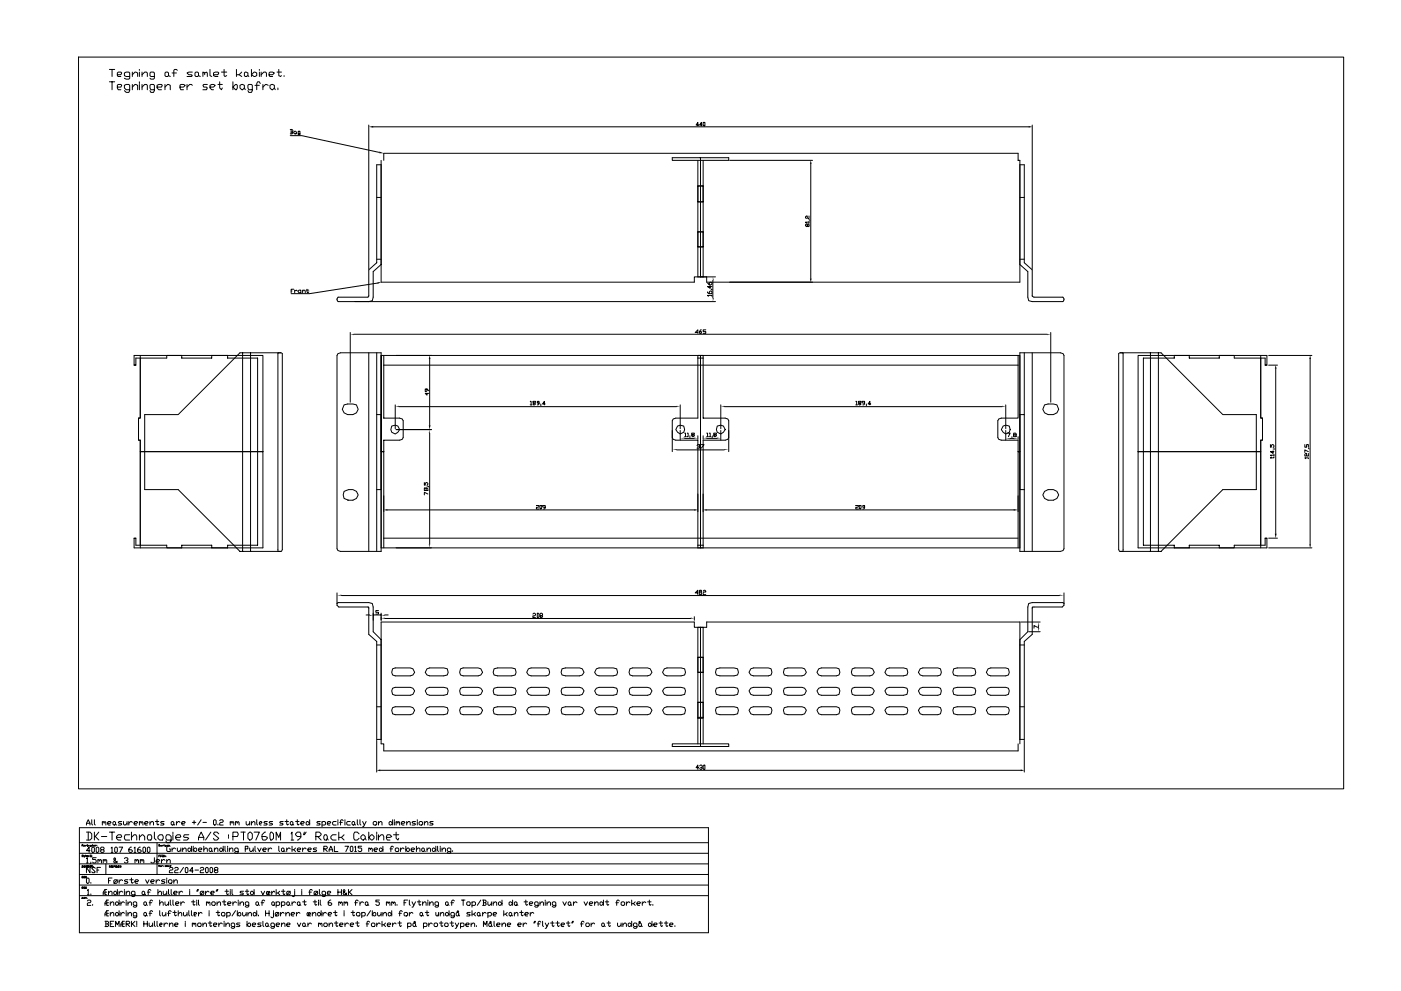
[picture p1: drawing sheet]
<svg xmlns="http://www.w3.org/2000/svg" width="420mm" height="297mm" viewBox="0 0 420 297" stroke-linecap="round" stroke-linejoin="round" font-family="sans-serif">
<g fill="none" stroke="#000" stroke-width=".3">
<path d="M23.5 17.1h379.5v219.3h-379.5zM32.8 20.8h1.6M32.8 24.5h1.6M33.6 20.8v2.1M33.6 24.5v2.4M35.2 22.4h1l.3-.5-.3-.3h-.7l-.3 .3v.8l.3 .2h.7M35.2 26.1h1l.3-.5-.3-.3h-.7l-.3 .3v.8l.3 .5h.7M38.9 22.9h-1.1l-.5-.2v-.8l.5-.3h.8l.3 .3v1.6l-.3 .2h-.8l-.5-.2M38.9 26.9h-1.1l-.5-.5v-.8l.5-.3h.8l.3 .3v1.6l-.3 .5h-.8l-.5-.5M39.7 22.4l.8-.8h.2l.6 .3v1M39.7 26.1l.8-.8h.2l.6 .3v1.3M39.7 21.6v1.3"/>
<path d="M39.7 25.3v1.6M41.8 20.8v.3M41.8 21.6v1.3M41.8 24.5v.5M41.8 25.3v1.6M42.6 22.4l.8-.8h.5l.3 .3v1M42.6 26.1l.8-.8h.5l.3 .3v1.3M42.6 21.6v1.3M42.6 25.3v1.6M46.3 22.9h-1.1l-.2-.2v-.8l.2-.3h.8l.3 .3v1.6l-.3 .2h-.8l-.2-.2M46.3 26.9h-1.1l-.2-.5v-.8l.2-.3h.8l.3 .3v1.6l-.3 .5h-.8l-.2-.5M47.1 26.1h1.3l.3-.5-.3-.3h-.8l-.5 .3v.8l.5 .5h.8"/>
<path d="M49.5 26.1l.8-.8h.2l.6 .3v1.3M49.5 25.3v1.6M49.7 21.6h.6l.2 .3v.8l-.2 .2h-.6l-.2-.2v-.8zM50.5 22.7l.6 .2M51.6 21.9h1.3M53.2 21.1l-.3-.3h-.5l-.3 .3v1.8M54 26.1h1l.6-.5-.6-.3h-.8l-.2 .3v.8l.2 .5h.8M56.1 25.3v1.6M57.7 21.6h-1.1l-.5 .3 .5 .5h.8l.3 .3-.3 .2h-1.3M57.7 25.6l-.3-.3h-.5l-.8 .8M58.7 21.6h.6l.2 .3v.8l-.2 .2h-.6l-.2-.2v-.8zM59.5 22.7l.6 .2"/>
<path d="M60.9 21.9l.2-.3 .3 .3v.5M60.9 21.6v1.3M61.4 21.9l.5-.3 .3 .3v1M62.2 25.3h-1.1l-.2 .3 .2 .5h.8l.3 .3-.3 .5h-1M63 20.8v1.9l.5 .2M63 26.1h1l.6-.5-.6-.3-1 .3v.8l.5 .5h.5M64 22.4h1.4l.2-.5-.2-.3h-.8l-.6 .3v.8l.6 .2h.8M65.4 25.3h1.3M65.9 24.5v1.9l.5 .5 .3-.5M66.4 21.6h1.6M67.2 20.8v1.9l.3 .2 .5-.2M69.8 24.5v2.4"/>
<path d="M70.6 25.3l.6 .3v.8l-.3 .5h-.3l-.8-.8zM70.9 20.8v2.1M71.7 22.4l.8 .5M72 25.6l.5-.3 .8 .3v.8l-.5 .5-.8-.5zM72.5 21.6l-.8 .8h-.8M73.3 26.4l.3 .5M73.6 21.6l.7 .3v.8l-.5 .2-.5-.2v-.8zM74.3 22.7l.3 .2M75.4 22.4l.8-.8 .8 .3v.8l-.5 .2zM75.4 20.8v2.1M75.7 26.9h-1.1l-.3-.5v-.8l.3-.3h.8l.3 .3v1.6l-.3 .5h-.8l-.3-.5M76.5 25.6h1.3"/>
<path d="M77.8 20.8v.3M77.8 21.6v1.3M78.1 25l-.3-.5h-.5l-.3 .5v1.9M78.3 22.4l.8-.8h.5l.3 .3v1M78.3 21.6v1.3M78.8 25.3v1.6M80.4 25.6l-.8-.3-.8 .8M80.7 22.4h1.1l.5-.5-.5-.3h-.8l-.3 .3v.8l.3 .2h.8M81 25.6l.5-.3 .8 .3v.8l-.5 .5-.8-.5zM82.3 26.4l.2 .5M83.1 21.6h1.3M83.3 26.4v.5"/>
<path d="M83.6 20.8v1.9l.5 .2 .3-.2M85.2 22.7v.2M87 38.8h.6l.2 .3-.2 .5M87.3 39.6h.5v.3l-.2 .2h-.6M87.3 38.8v1.3M88.4 39.3l.5 .3-.3 .5-.5-.2zM88.9 39.9v.2M110.6 37.5v43.1M111.9 38h196.6M209.5 37.5h-.7l.5-.8v1M210.6 37.5h-.8l.5-.8v1M210.9 36.7h.5v1l-.5-.2z"/>
<path d="M309.6 37.5v43.1M87 40.7h3.5l23.3 5M89.4 40.1v.3h.6v-1.1h-.6v.8h.6M113 59.2h1.3M114.3 49.4h-1.3v29.4l-2.4 2.1v7.9l-.3 .3h-9l-.2 .5 .2 .8h113.3M114.3 48.1v36.5h93.9v-1.6h3.7v1.6h94v-36.5h-.6v-2.2h-190.2v2.2M201.6 47.3h16.9v.8h-16.9zM209.3 55.7h1.6zM209.3 48.1v34.9h5.3M210.1 47.3v.8v-.8M210.1 48.1v34.9M210.9 48.1v34.9"/>
<path d="M218.8 48.1h24.9M243.2 49.1v34.4M305.9 49.4h1.3v29.4l2.4 2.1v7.9l.5 .3h8.7l.3 .5-.3 .8h-9.2l-1.1-.3-.3-1v-7.7l-2.3-2.1M305.9 59.2h1.3M113 77.7h1.3M114.3 79.3l-2.4 2.1v7.7l-.2 1-1.1 .3M209.3 74h1.6zM209.3 69.5h1.6zM209.3 60.5h1.6zM242.1 67.4l.5-.3v.8l-.5-.3v-.5l-.5 .3 .2 .5h.3v-.3M242.6 66.6h-1l.2 .3M242.6 64.7v.8l-.5-.2v-.6l-.5 .3 .2 .5"/>
<path d="M242.6 66.3v.6M242.6 65.8l.3 .3M305.9 77.7h1.3M87.3 87.2h.3M88.1 86.7h-.8v1.1M88.4 87.2l.5-.2 .3 .2M88.4 87v.8M89.7 87h.5v.8h-.5l-.3-.3zM90.8 87.2l.5-.2 .2 .2v.6M90.8 87v.8M91.8 87h.8M92.1 86.7v.8l.2 .3 .3-.3"/>
<path d="M105 99.7v20.9M113.2 84.8l-20.3 3.2h-5.6M209.3 99.7h-.8l.8-.8v1M210.3 98.9h-.2l-.3 .5v.5h.5v-.5h-.5M211.7 98.9h-.8v.5h.8v.5h-.8M212.2 87.5v.3l.5 .2h.8v-.5l-.5-.3-.3 .3v.5M212.2 84.8l.5 .6h.6l.2-.6-.5-.2-.3 .2v.6M212.5 88.8l-.3-.3h1.3v.3M213 85.6v.8l-.8-.5h1.3M213.3 86.7h.2v.3M213.8 84v5.3M315.1 99.7v20.9"/>
<path d="M42.1 106.5v18.8h-.6v6.6h.6v32.3M42.1 107.3v18h-.6v6.6h.6v31.5M72.8 105.7v59.6M75.1 105.7v59.6M83.6 105.7h-.3v59.6h.3M101.3 106l.8-.3h12.2v59.6h-12.2l-.8-.3-.2-.5v-58zM106.1 100.2h208M110.6 105.7v59.6M113 105.7v59.6M114.3 106.5h191.6v28.9h-.6M115.1 106.5v18.8h4.8l.7 .3 .3 .5v5l-.3 .6-.7 .2h-4.8v32.3M115.1 109.4h190.2"/>
<path d="M118.8 106.5h10.6M128.1 117.9v.5l-.6-.5h1.1M128.1 116.6v.5l-.6 .3v-.8h.6l.5 .5M128.9 107.6v19.8M209.3 107.3h1.6M209.3 107.3v18h-6.6l-.8 .3-.3 .5v9.3M209.3 107.3v-.8h1.6v18.8h6.6l.8 .3 .2 .5v9.3M210.1 106.5v57.7v-56.9M305.3 109.4v15.9h-5l-.8 .3-.3 .5v5l.3 .6 .8 .2h5v32.3M305.3 106.5v2.9M305.9 105.7h12.1l.8 .3 .3 .5v58l-.3 .5-.8 .3h-12.1zM307.2 105.7v18.6"/>
<path d="M309.6 105.7v59.6M335.5 106l.3-.3h12.4l18.5 18.6h10.1v22.5h-10.1l-18.5 18.5h-12.4l-.3-.6zM336.5 105.7h.3v59.6h-.3M345 105.7v59.6M347.4 105.7v59.6M378.1 106.5v18.8h.5v6.6h-.5v32.3M378.1 107.3v18h.5v6.6h-.5v31.5M380.5 109.4h2.6M380.5 106.5h12.9M382.6 110.5v49.5M392.9 107.6v55.6M42.1 135.4h36.7"/>
<path d="M43.4 124.3h10l18.6-18.6h12.4l.3 .3v58.7l-.3 .6h-12.4l-18.6-18.5h-10zM78.8 135.4v-28.9h-38.6v2.9h.5v-2.1h9.3v-.8h4.5v.8h9v-.8h4.8v.8h9v56.1h-9v.8M78.8 135.4v28.8h-38.6v-2.9h.5v2.1h9.3v.8h4.5v-.8h9v.8M103.2 121.4l1-.3h1.6l1.1 .3 .5 1.3-.5 1-1.1 .6h-1.6l-1-.6-.5-1zM113 124.3h1.3v22.5h-1.3M114.3 135.4h.8M117.5 127.7l1-.3 .8 .3 .6 1.1-.6 .8-.8 .5-1-.5-.3-.8zM118.5 121.4v7.1M118.8 128.8h10.6M119.6 121.9h83.3M128.9 129.8v33.4M159 120.3h.3v1.1"/>
<path d="M159 121.4h.5M160.1 120.8l-.3-.5h.8l-.3 .5-.5 .3 .3 .3 .5-.3-.3-.3M161.7 120.8h-.6v-.5h.6v.8l-.6 .3M162.2 121.1v.5M163.5 121.1h-.8l.5-.8v1.1M201.6 131.1l.3 .6 .8 .2h6.6v32.3h1.6v-32.3h6.6l.8-.2 .2-.6M202.9 134.8h14.3M203.2 127.7l.8-.3 1.1 .3 .2 1.1-.2 .8-1.1 .5-.8-.5-.5-.8zM204 121.4v7.1M204 129v2.9M205.3 129.8h.3v1.1M205.3 131.4h2.9"/>
<path d="M205.3 130.9h.5M206.1 129.8h.3v1.1h-.3M206.9 130.6v.5M207.7 130.4l-.3-.6h.8l-.2 .6h-.6l.3 .5 .5-.3v-.2h-.2M209 133.5l.3-.2h.5v.5h-.3M209.3 130.6v1.1M209.8 133.8v.5h-.8M210.3 133.3h.8l-.8 1M210.9 130.6v1.1M211.9 129.8h.3v1.1M211.9 131.4h3.2M211.9 130.9h.6"/>
<path d="M212.7 129.8h.3v1.1M212.7 130.9h.6M213.8 130.6l-.3 .5M214.3 130.4l-.3-.6h.8l-.2 .6h-.6l.3 .5 .5-.3v-.2h-.2M215.1 127.7l1.1-.3 .8 .3 .5 1.1-.5 .8-.8 .5-1.1-.5-.3-.8zM216.2 121.4v7.1M216.2 129v2.9M217.2 121.9h83.4M256.6 120.3h.3v1.1M256.6 121.4h.6M257.7 120.8l-.3-.5h.8l-.2 .5-.6 .3 .3 .3 .5-.3-.2-.3M259.3 120.8h-.5l-.3-.5h.8v.8l-.5 .3"/>
<path d="M259.8 121.1v.5M261.1 121.1h-.8l.6-.8v1.1M300.8 127.7l.8-.3 1.1 .3 .2 1.1-.2 .8-1.1 .5-.8-.5-.5-.8zM301.6 121.4v7.1M301.6 129v2.9M302.2 129.8h.7l-.5 1.1M302.9 131.4h1.1M303.5 130.9v.2M304 130.4v-.6h.5l.3 .6h-.8v.5h.8l-.3-.5M305.3 130.9v.8M305.9 124.3h1.3v22.5h-1.3zM313.3 121.4l1-.3h1.6l1.1 .3 .5 1.3-.5 1-1.1 .6h-1.6l-1-.6-.6-1z"/>
<path d="M341.3 135.4v-28.9h38.6v2.9h-.5v-2.1h-9.2v-.8h-4.5v.8h-9v-.8h-4.5v.8h-9.3v56.1h9.3v.8M341.3 135.4v28.8h38.6v-2.9h-.5v2.1h-9.2v.8h-4.5v-.8h-9v.8M341.3 135.4h36.8M381 133.3v.8h.3v-.6l.2-.2 .6 .2v.6h-.3M381.8 135.1v.8l-.8-.5h1.1M381.8 134.6h.5M382.1 137v.2h-1.1h.3M382.1 136.4h-1.1l.3 .3M382.1 136.2v.5M391.3 133.3v.8h.5v-.8h.6v.8M391.6 137.5l-.3-.3h1.1v.3M392.4 135.9v.8h-.6v-.8l-.5 .3v.5h.3"/>
<path d="M392.4 135.4l-1.1-.6v.8M392.4 134.3l.2 .3M104.2 149.9h1.6l1.1-.5 .5-1.1a2.62 2.62 0 0 0-4.2-1l-.3 1 .3 1.1 1.3 .5M116.2 152.8h92M127.3 144.6v.8h.2v-.5l.3-.3 .5 .3-.2 .5M127.8 146.5v-.3l.5 .3v.5h-.5v-.5l-.5-.3v.8h.5M128.1 145.7l.5 .3M128.3 148.1l-1-.6v.8M161.1 151.5h-.2h.8v.3l-.3 .2h-.5v.6h.8M161.9 151.5h.6v.8l-.3 .3-.3-.3zM163.5 152h-.5l-.3-.5h.8v.8l-.5 .3M211.9 152.8h92.1"/>
<path d="M256.9 151.5h-.3h.8v.3l-.2 .2h-.6v.6h.8M257.7 151.5h.5v.8l-.2 .3-.3-.3zM259.3 152h-.5v-.5h.5v.8l-.5 .3M307.2 146.8v18.5M313.3 147.3l1-.5h1.6l1.1 .5 .5 1-.5 1.1-1.1 .5h-1.6l-1-.5-.6-1.1zM101.1 177.7v3.7l.5 .5h9v8.2l2.4 2.2v29.3h1.3M102.4 178.5h215.4M114.3 164.2h191.6M115.1 161.3h190.2M209.3 163.4h1.6M209.3 177.7h-.8l.8-.8v1.3M209.8 177.4v-.5h.5v.5h-.5v.8h.5v-.8"/>
<path d="M210.9 177.2l.2-.3 .6 .3v.2h-.6l-.2 .3v.5h.8M319.1 177.7v3.7l-.5 .5h-9v8.2l-2.4 2.2v29.3h-1.3M380.5 164.2h12.9M380.5 161.3h2.6M101.1 180.9l.2-.3h9.3l1.1 .3 .2 1v7.5l2.4 2.3M109.8 184.3h1.1M111.9 184.3h2.4M113 193.3h1.3M113.5 183h-.8v.5h.8v.6h-.8M114.3 183.8v2.1M115.4 184.3h1M115.4 185.4h91.8"/>
<path d="M159.8 184.1l.3-.3 .5 .3-.3 .5h-.5v.5h.8M161.1 183.8l.6 .3v.8l-.3 .2h-.3zM162.2 184.6l-.3-.3 .3-.5h.3l.2 .5-.2 .3h-.6v.3l.6 .2 .2-.2v-.3h-.2M208.2 184.9v1M209.3 197h1.6zM209.3 197v4.5h1.6h-1.6M210.1 188v35.7h-8.5v-.7h8.5M305.9 193.3h1.3M306.1 186.4h5.8M308.5 189.4h3.4M311.1 188l-1-.5v.8M311.4 187.5v.8"/>
<path d="M319.1 180.9l-.3-.3h-9.2l-1.1 .3-.3 1v7.5l-2.3 2.3M113 211.8h1.3M117.7 212.1l.8-.3h4.5l.8 .3 .6 .8-.6 1.1-.8 .2h-4.5l-.8-.2-.2-1.1zM117.7 206.3l.8-.3h4.5l.8 .3 .6 .8-.6 1-.8 .3h-4.5l-.8-.3-.2-1zM117.7 200.5l.8-.3h4.5l.8 .3 .6 1-.6 .8-.8 .3h-4.5l-.8-.3-.2-.8zM128.1 212.1l.8-.3h4.2l1 .3 .3 .8-.3 1.1-1 .2h-4.2l-.8-.2-.6-1.1zM128.1 206.3l.8-.3h4.2l1 .3 .3 .8-.3 1-1 .3h-4.2l-.8-.3-.6-1zM128.1 200.5l.8-.3h4.2l1 .3 .3 1-.3 .8-1 .3h-4.2l-.8-.3-.6-.8zM138.1 212.1l.8-.3h4.5l.8 .3 .5 .8-.5 1.1-.8 .2h-4.5l-.8-.2-.3-1.1zM138.1 206.3l.8-.3h4.5l.8 .3 .5 .8-.5 1-.8 .3h-4.5l-.8-.3-.3-1zM138.1 200.5l.8-.3h4.5l.8 .3 .5 1-.5 .8-.8 .3h-4.5l-.8-.3-.3-.8zM148.2 212.1l1-.3h4.3l1 .3 .3 .8-.3 1.1-1 .2h-4.3l-1-.2-.3-1.1z"/>
<path d="M148.2 206.3l1-.3h4.3l1 .3 .3 .8-.3 1-1 .3h-4.3l-1-.3-.3-1zM148.2 200.5l1-.3h4.3l1 .3 .3 1-.3 .8-1 .3h-4.3l-1-.3-.3-.8zM158.5 212.1l.8-.3h4.5l.8 .3 .2 .8-.2 1.1-.8 .2h-4.5l-.8-.2-.5-1.1zM158.5 206.3l.8-.3h4.5l.8 .3 .2 .8-.2 1-.8 .3h-4.5l-.8-.3-.5-1zM158.5 200.5l.8-.3h4.5l.8 .3 .2 1-.2 .8-.8 .3h-4.5l-.8-.3-.5-.8zM168.5 212.1l1.1-.3h4.2l.8 .3 .6 .8-.6 1.1-.8 .2h-4.2l-1.1-.2-.2-1.1zM168.5 206.3l1.1-.3h4.2l.8 .3 .6 .8-.6 1-.8 .3h-4.2l-1.1-.3-.2-1zM168.5 200.5l1.1-.3h4.2l.8 .3 .6 1-.6 .8-.8 .3h-4.2l-1.1-.3-.2-.8zM178.9 212.1l.8-.3h4.2l1 .3 .3 .8-.3 1.1-1 .2h-4.2l-.8-.2-.6-1.1zM178.9 206.3l.8-.3h4.2l1 .3 .3 .8-.3 1-1 .3h-4.2l-.8-.3-.6-1zM178.9 200.5l.8-.3h4.2l1 .3 .3 1-.3 .8-1 .3h-4.2l-.8-.3-.6-.8zM188.9 212.1l.8-.3h4.5l.8 .3 .5 .8-.5 1.1-.8 .2h-4.5l-.8-.2-.3-1.1z"/>
<path d="M188.9 206.3l.8-.3h4.5l.8 .3 .5 .8-.5 1-.8 .3h-4.5l-.8-.3-.3-1zM188.9 200.5l.8-.3h4.5l.8 .3 .5 1-.5 .8-.8 .3h-4.5l-.8-.3-.3-.8zM199.2 212.1l.8-.3h4.3l1 .3 .3 .8-.3 1.1-1 .2h-4.3l-.8-.2-.5-1.1zM199.2 206.3l.8-.3h4.3l1 .3 .3 .8-.3 1-1 .3h-4.3l-.8-.3-.5-1zM199.2 200.5l.8-.3h4.3l1 .3 .3 1-.3 .8-1 .3h-4.3l-.8-.3-.5-.8zM209.3 210.5h1.6zM209.3 215h1.6M210.9 210.5v4.8h-1.6M214.8 212.1l1.1-.3h4.2l1.1 .3 .3 .8-.3 1.1-1.1 .2h-4.2l-1.1-.2-.2-1.1zM214.8 206.3l1.1-.3h4.2l1.1 .3 .3 .8-.3 1-1.1 .3h-4.2l-1.1-.3-.2-1zM214.8 200.5l1.1-.3h4.2l1.1 .3 .3 1-.3 .8-1.1 .3h-4.2l-1.1-.3-.2-.8zM225.2 212.1l.8-.3h4.5l.7 .3 .3 .8-.3 1.1-.7 .2h-4.5l-.8-.2-.6-1.1z"/>
<path d="M225.2 206.3l.8-.3h4.5l.7 .3 .3 .8-.3 1-.7 .3h-4.5l-.8-.3-.6-1zM225.2 200.5l.8-.3h4.5l.7 .3 .3 1-.3 .8-.7 .3h-4.5l-.8-.3-.6-.8zM235.2 212.1l1.1-.3h4.2l.8 .3 .5 .8-.5 1.1-.8 .2h-4.2l-1.1-.2-.3-1.1zM235.2 206.3l1.1-.3h4.2l.8 .3 .5 .8-.5 1-.8 .3h-4.2l-1.1-.3-.3-1zM235.2 200.5l1.1-.3h4.2l.8 .3 .5 1-.5 .8-.8 .3h-4.2l-1.1-.3-.3-.8zM245.5 212.1l.8-.3h4.5l.8 .3 .3 .8-.3 1.1-.8 .2h-4.5l-.8-.2-.5-1.1zM245.5 206.3l.8-.3h4.5l.8 .3 .3 .8-.3 1-.8 .3h-4.5l-.8-.3-.5-1zM245.5 200.5l.8-.3h4.5l.8 .3 .3 1-.3 .8-.8 .3h-4.5l-.8-.3-.5-.8zM255.6 212.1l.8-.3h4.5l.8 .3 .5 .8-.5 1.1-.8 .2h-4.5l-.8-.2-.3-1.1zM255.6 206.3l.8-.3h4.5l.8 .3 .5 .8-.5 1-.8 .3h-4.5l-.8-.3-.3-1zM255.6 200.5l.8-.3h4.5l.8 .3 .5 1-.5 .8-.8 .3h-4.5l-.8-.3-.3-.8zM265.9 212.1l.8-.3h4.2l1.1 .3 .3 .8-.3 1.1-1.1 .2h-4.2l-.8-.2-.5-1.1z"/>
<path d="M265.9 206.3l.8-.3h4.2l1.1 .3 .3 .8-.3 1-1.1 .3h-4.2l-.8-.3-.5-1zM265.9 200.5l.8-.3h4.2l1.1 .3 .3 1-.3 .8-1.1 .3h-4.2l-.8-.3-.5-.8zM276 212.1l.8-.3h4.5l.7 .3 .3 .8-.3 1.1-.7 .2h-4.5l-.8-.2-.6-1.1zM276 206.3l.8-.3h4.5l.7 .3 .3 .8-.3 1-.7 .3h-4.5l-.8-.3-.6-1zM276 200.5l.8-.3h4.5l.7 .3 .3 1-.3 .8-.7 .3h-4.5l-.8-.3-.6-.8zM286 212.1l1.1-.3h4.2l1.1 .3 .2 .8-.2 1.1-1.1 .2h-4.2l-1.1-.2-.2-1.1zM286 206.3l1.1-.3h4.2l1.1 .3 .2 .8-.2 1-1.1 .3h-4.2l-1.1-.3-.2-1zM286 200.5l1.1-.3h4.2l1.1 .3 .2 1-.2 .8-1.1 .3h-4.2l-1.1-.3-.2-.8zM296.3 212.1l.8-.3h4.5l.8 .3 .3 .8-.3 1.1-.8 .2h-4.5l-.8-.2-.5-1.1zM296.3 206.3l.8-.3h4.5l.8 .3 .3 .8-.3 1-.8 .3h-4.5l-.8-.3-.5-1zM296.3 200.5l.8-.3h4.5l.8 .3 .3 1-.3 .8-.8 .3h-4.5l-.8-.3-.5-.8zM305.9 211.8h1.3"/>
<path d="M113 221.9v9.5M114 230.9h192.1M209.3 223v-35h1.6v35M209.5 230.1h-.7l.5-.8v1.3M209.8 229.6l.3-.3 .5 .3v.2l-.5 .3M210.1 223h8.4v.7h-8.4zM210.3 230.1h.3l-.3 .5-.5-.2M210.9 229.6l.5-.3v1.3l-.5-.2zM305.3 223v2.1h-190.2v-2.1h-.8v-36.6h93.9v1.6h3.7v-1.6h94v36.6M307.2 221.9v9.5M23.8 248.1h188.7v31.5h-188.7zM23.8 255.8h188.7"/>
<path d="M23.8 252.6h188.7M23.8 258.9h188.7M24.6 259.5h.3v.5h-.3zM24.6 253.4h.3v-.3h-.3v.5M24.6 256.8v-.5l.3 .3v-.3v.5M25.1 259.7h.3v-.2h-.3v.5h.3M25.1 253.4h.3l-.3 .2zM25.4 256.6v.2v-.2h-.3v.2h.3M25.4 253.4v.2M25.7 260l.2-.3h-.2v-.2h.2v.5M25.7 256.3v.3h.2M25.7 256.6l.2 .2v-.2h.6h-.6l.3 .2"/>
<path d="M25.9 247.3v-.5l.6-1.1 .5 1.1v.5M25.9 249.4h1.1l.5 .5v1.4l-.5 .5h-1.1M25.9 257.4l.3-.3v1.6M25.9 246.8h1.1M25.9 258.7h.6M25.9 259.5h.3M26.2 253.1v.3h-.5v.2M26.2 253.4v.2v-.2M26.5 259.7l.2-.2 .3 .2v1.9l-1.1-1.6v1.6M26.5 259.5v.5h-.3v-.5h.3v.5h-.3M26.5 253.6v-.2h.2v.2M26.5 249.4v2.4"/>
<path d="M26.7 256.6h-.2v.2M27 255h-1.1l.8-1.1v1.6M27 259.7h.3v-.2h-.3v.5h.3M27 253.4v.2l.3-.2v.2v-.2h.2v.2M27 256.6h.3v.2zM27 256.6v.2M27 256.3h.3M27.3 258.4l-.3 .5M27.5 245.7v1.3l.3 .3M27.5 254.2l.3-.3 .5 .3v1l-.3 .3-.5-.3zM27.5 259.7v-.2v.5M27.5 259.5h.3v.2"/>
<path d="M27.5 256.3v.5l-.2-.2M27.8 253.4h.2v.2zM27.8 253.1v.5M28 259.7v.3M28.3 245.7v1.3l.3 .3M28.3 253.4h.3h-.3v.2h.3v-.2h.5M28.3 249.4v2.4M28.6 250.7l1 1.1M28.8 254.2l.3-.3 .5 .3v1l-.2 .3-.6-.3zM28.8 257.1h-1v.5h.8l.2 .3v.5l-.2 .3h-.6l-.2-.3M29.4 257.9l.2-.3 .3 .5M29.4 257.6v1.1"/>
<path d="M29.6 249.4l-1 1.3h-.3M29.9 257.9l.3-.3 .2 .3v.8M30.2 260h-1.1v1.6M30.4 254.7l-.2-.3 .2-.5h.6l.2 .3-.2 .5h-.6l-.2 .3 .2 .5h.6l.2-.3-.2-.5M30.4 250.7h1.6M30.7 246.5l.3-.3 .2 .6M30.7 246.2v1.1M31 257.9l.2-.3 .3 .5M31 257.6v1.1M31.2 246.5l.3-.3 .2 .3v.8M31.5 257.9l.2-.3 .3 .3v.8M31.7 258.9v3.2"/>
<path d="M32.3 246.8h.8l.2-.3-.2-.3h-.6l-.2 .3v.5l.2 .3h.6M32.8 260v-.5l.3 .5M32.8 249.4h1.6M32.8 259.7h.3M33.3 254.2l.3-.3v1.6M33.3 259.5l.3 .2-.3 .3v-.5v.2M33.3 255.5h.6M33.6 259.5v.5h.3v-.5l-.3 .2M33.6 249.4v2.4M33.9 246.5l.5-.3 .3 .3v.5l-.6 .3-.2-.3zM34.1 259.7l.3-.2v.2M34.1 259.5v.5"/>
<path d="M34.4 254.2l.3-.3 .5 .3v1l-.3 .3-.5-.3zM34.7 259.5h.2v.5h-.2zM34.7 247l.2 .3M34.9 251h1.3l.3-.3-.3-.5h-.7l-.6 .5v.6l.6 .5h.7M34.9 259.5l.3 .5 .3-.5M35.2 258.1l-.5 .6-.6-.3 .6-.8-.3-.5-.3 .5 1.1 1.1M35.5 259.7h.2v-.2h-.2v.5h.2M35.7 253.9h1.1l-.8 1.6M36 259.5l.2 .2-.2 .3zM36.2 259.5v.5M36.5 246.2h-.8l-.2 .3 1 .5-.3 .3h-.7M37 246.2v.8l.3 .3 .8-.5"/>
<path d="M37.3 257.4l.3-.3h.5l.3 .5-.6 .3M38.1 257.9l.3 .2-.3 .6h-.5l-.3-.3M38.1 246.2v1.1M38.6 246.2v1.1M38.9 250.2h-1.3l-.3 .5 .3 1.1h1.3M39.4 251l.8-.8h.5l.3 .5v1.1M39.4 253.9l-.8 .5v.8l.3 .3h.5l.3-.5-.3-.3h-.8M39.4 249.4v2.4M39.7 246.5l-.5-.3-.6 .6M40.2 246.8h.8l.3-.3-.3-.3h-.5l-.3 .3v.5l.3 .3h.5M40.2 254.2l.3-.3v1.6M40.2 255.5h.5"/>
<path d="M40.5 257.9l.2-.3 .3 .5M40.5 257.6v1.1M41 257.9l.3-.3 .2 .3v.8M41.8 246.5l.3-.3 .2 .6M41.8 251l.8-.8h.3l.5 .5v1.1M41.8 246.2v1.1M41.8 250.2v1.6M42.1 253.9l-.8 .5v.8l.2 .3h.6l.2-.5-.2-.3h-.8M42.1 257.9l.2-.3 .3 .5M42.1 257.6v1.1M42.3 246.5l.3-.3 .3 .3v.8M42.6 257.9l.3-.3 .2 .3v.8"/>
<path d="M42.9 254.2l.2-.3 .6 .3v1l-.3 .3-.5-.3zM43.4 246.8h.8l.2-.3-.2-.3h-.5l-.3 .3v.5l.3 .3h.5M44.2 254.2l.2-.3 .6 .3v1l-.3 .3-.5-.3zM44.4 250.2h.8l.3 .5-.3 1.1h-.8l-.2-.5zM45 246.8l.8-.6 .2 .3v.8M45 246.2v1.1M46.3 249.4v1.9l.5 .5M46.3 257.1v1.3l-.3 .3h-.5l-.3-.3M46.6 246.2h1M46.8 258.1h.8l.3-.2-.3-.3h-.5l-.3 .3v.5l.3 .3h.5M47.1 252.6v9.5M47.1 245.7v1.3l.3 .3 .2-.3"/>
<path d="M47.4 250.7l.5-.5h.8l.2 .5-.2 1.1h-.8l-.5-.5zM47.6 259.5h.3h-.3v.2M47.6 256.6h.3M47.9 259.5v.2h.3M47.9 256.3h-.3v.5M47.9 253.1h-.3l.3 .5h-.3v-.2M48.2 259.5h.2v.2h-.2zM48.2 256.6v.2v-.2h.5v.2v-.2M48.2 253.4v.2l.2-.2v.2M48.2 256.3h.2M48.4 257.6v1.1M48.7 259.5h.2v.2"/>
<path d="M48.7 256.3h.2M48.9 256.8h.3v-.2h-.3h.8v.2M49.2 246.2h-.8l-.2 .3 1 .5-.3 .3h-.7M49.2 253.4h-.5v.2M49.2 253.1v.5M49.2 256.3v.5M49.5 257.9l-.6-.3-.5 .5M49.7 253.4v.2v-.2h-.2v.2h.2M50 258.1l.8-.5 .3 .3v.8M50 259.5v.2l-.5-.2v.2h.5M50 259.5h.3v.2h-.3zM50 257.6v1.1"/>
<path d="M50.3 253.6h-.3v-.2h.8h-.5l.2 .2M50.8 259.5h-.3v.2h.3M51.1 259.5h.2l-.2 .2zM51.1 253.6h-.8l-.3 .3v1.1l.3 .2h.8v-.8h-.3M51.3 246.5l.6-.3 .2 .3v.5l-.5 .3-.3-.3zM51.3 251.8h-1.3l-.3-.5 .3-1.1h.8l.5 .5v1.4l-.5 .5h-.8l-.3-.5M51.6 254.2v1M51.9 249.4v.5M51.9 250.2v1.6M52.1 247l.3 .3M52.7 251h1.3l.2-.3-.2-.5h-.8l-.5 .5v.6l.5 .5h.8M52.7 254.4l-.6-.2-.5 .5"/>
<path d="M52.9 246.2v1.1M53.2 254.2v.8l.2 .2 .8-.5M54 246.5l-.6-.3-.5 .6M54.2 254.2v1M54.5 246.8h.8l.3-.3-.3-.3h-.5l-.3 .3v.5l.3 .3h.5M54.8 254.7l.8-.5 .2 .2v.8M54.8 254.2v1M55 260l-1 1.6M56.4 254.4l.5-.2 .5 .5-.8 .5-.2-.2zM56.6 250.2h-1.3l-.3 .5 .3 .3h.8l.5 .3-.5 .5h-1.1M57.4 253.6v1.6M57.7 246.5h1"/>
<path d="M57.9 253.6v1.6M58.2 246v1M58.5 254.2l.5 .2v.6l-.3 .2-.8-.5zM59.5 251.8v-.8l.8-1.6 .8 1.6v.8M59.5 254.7h.8l.3-.3-.3-.2h-.5l-.3 .2v.6l.3 .2h.5M59.5 251h1.6M60.3 245.7l-1 1.6M60.9 246.5h1M61.1 254.7l.8-.5 .3 .2v.8M61.1 253.6v1.6M63 254.2l.5 .2v.6l-.3 .2-.5-.2v-.6zM63.2 249.4l-1.6 2.4"/>
<path d="M63.5 255l.3 .2M64 246l.3-.3 .5 .3v1l-.2 .3-.6-.3zM64.3 254.7l.8-.5 .3 .2v.8M64.3 254.2v1M65.4 247v.3M65.6 249.9l-.5-.5h-.8l-.3 .5 1.6 1.4-.5 .5h-.8l-.3-.5M65.9 246l.2-.3h.6l.2 .3-.2 .5h-.6l-.2 .3v.5h1M66.1 254.2l.8 .5-.5 .5-.5-.2v-.6zM66.9 253.6v1.6M67.5 253.6v1.4l.2 .2M68.3 253.6v.3M68.3 254.2v1"/>
<path d="M68.5 250.2v.5M68.5 251v.3M68.8 254.7l.8-.5 .2 .2v.8M68.8 254.2v1M69.1 246.5l.2-.3 .3 .6M69.1 246.2v1.1M69.6 246.5l.2-.3 .3 .3v.8M69.8 250.7h1.4l.2-.5-.2-.8h-1.4v2.4M70.6 246.5l.3-.3 .3 .6M70.6 246.2v1.1M71.2 246.5l.2-.3 .3 .3v.8M71.4 255.2h-.8l-.2-.2v-.6l.2-.2h.6l.2 .2v1.1l-.2 .3h-.6l-.2-.3"/>
<path d="M72.2 249.4h1.4M73 249.4v2.4M73.6 254.4h.7v-.8h-.7v1.6M73.8 246.2v.8l.3 .3 .8-.5M74.3 249.9l.6-.5 .8 .5v1.4l-.6 .5-.8-.5zM74.9 254.2v.8l.2 .2 .8-.5M74.9 246.2v1.1M75.4 246.8l.8-.6 .3 .3v.8M75.4 246.2v1.1M75.9 254.2v1M76.2 249.4h1.6l-1.1 2.4M76.5 253.6v1.4l.2 .2"/>
<path d="M77 245.7v1.3l.3 .3M77.3 254.2l.5 1 .5-1M77.8 246.8h.5l.3-.3-.3-.3-.5 .3v.5l.5 .3M78.8 254.7h.8l.3-.3-.3-.2h-.5l-.3 .2v.6l.3 .2h.5M79.6 249.4h-.2l-.8 .8v1.1l.2 .5h.8l.6-.5v-.3l-.6-.3h-1M80.2 246.2h-.8l-.3 .3 1.1 .5-.3 .3h-.8M80.4 254.2v1M81.2 249.4l.8 .5v1.4l-.5 .5h-.3l-.2-.5v-1.4zM81.5 254.4l-.5-.2-.6 .5M81.8 246.2h-.8l-.3 .3 1.1 .5-.3 .3h-.8M82.8 251.8v-2.4l.8 1.6 .5-1.6v2.4M83.6 253.6v1.4l.3 .2"/>
<path d="M84.7 254.2l.5 .2v.6l-.3 .2-.5-.2v-.6zM84.9 246.2h-.8l-.2 .3 1 .5-.2 .3h-.8M85.2 255l.3 .2M85.5 246.2h1M86 245.7v1.3l.3 .3 .2-.3M86 254.2v1M87 246.5l.6-.3 .2 .3v.5l-.5 .3-.3-.3zM87 254.4l-.5-.2-.5 .5M87.3 249.9l.3-.5v2.4M87.3 251.8h.8M87.6 253.6v1.6M87.8 247l.3 .3"/>
<path d="M88.1 254.7l.5 .5M88.6 254.2l-.5 .5h-.5M88.6 246.2h1.1M89.2 245.7v1.3l.2 .3 .3-.3M89.2 254.7h.8l.2-.3-.2-.2h-.6l-.2 .2v.6l.2 .2h.6M90.2 246.8h.8l.3-.3-.3-.3h-.5l-.3 .3v.5l.3 .3h.5M90.2 250.7h-1l-.6-.5 .6-.8h.8l.2 .5v1.1l-.8 .8h-.2M90.8 254.2v1M91.3 249.4l-.3 .8M91.8 246.5l.5-.3 .6 .6-.8 .5-.3-.3zM91.8 254.4l-.5-.2-.5 .5M91.8 249.4l-.5 .8"/>
<path d="M92.3 254.7h.8l.3-.3-.3-.2h-.5l-.3 .2v.6l.3 .2h.5M92.9 245.7v1.6M94.7 250.7h1.1l.5-.8-.5-.5h-1.1v2.4M95 254.2h-.8l-.3 .2 1.1 .6-.3 .2h-.8M95.2 250.7l1.1 1.1M96 246.2h-.8l-.2 .3 1 .5-.2 .3h-.8M96.6 246.5l.2-.3h.6l.2 .3v.5l-.2 .3h-.8M96.6 246.2v1.6M97.1 254.4h.8l.3-.5-.3-.3h-.8v1.6M97.4 250.2h.5l.3 .5-.3 1.1h-.5l-.3-.5zM97.4 254.4l.8 .8M98.2 246.8h.8l.2-.3-.2-.3h-.6l-.2 .3v.5l.2 .3h.6"/>
<path d="M98.2 251.3l.2 .5M98.7 255.2v-.5l.5-1.1 .5 1.1v.5M98.7 254.7h1M100.3 253.6v1.6h1M100.8 246.2h-.8l-.3 .3v.5l.3 .3h.8M100.8 250.2h-1.1l-.5 .5v.6l.5 .5h1.1M101.3 245.7v.3M101.3 246.2v1.1M101.6 249.4v2.4M101.9 246.5h.8M102.4 251l.8 .8M102.9 246l-.2-.3-.6 .3v1.3"/>
<path d="M103.2 250.2l-.8 .8h-.8M103.5 253.6h1l-.8 1.6M103.5 245.7v.3M103.5 246.2v1.1M105 246.2h-.8l-.2 .3v.5l.2 .3h.8M105 253.9l.3-.3 .5 .3v1.1l-.2 .2-.6-.2zM105.8 246.2l.6 .3v.5l-.3 .3-.5-.3v-.5zM106.4 253.9l.2-.3v1.6M106.4 247l.2 .3M106.4 255.2h.5M107.2 245.7v1.3l.2 .3M107.7 249.9l-.5-.5h-.8l-.3 .5v1.4l.3 .5h.8l.5-.5"/>
<path d="M107.9 245.7v1.3l.3 .3M108.5 253.6h-1.1v.6h.8l.3 .2v.6l-.3 .2h-.5l-.3-.2M108.7 250.2l.8 .5v.6l-.5 .5-.8-.5v-.6zM108.7 246.2l.6 1.1M109.5 251.3l.3 .5M109.8 246.2l-.8 1.6h-.3M110.6 251l.8-.8 .8 .5v.6l-.5 .5h-.3zM110.6 254.4l.3-.2 .2 .5M110.6 249.4v2.4M110.6 254.2v1M111.1 254.4l.3-.2 .3 .2v.8M111.9 246.5l.3-.3h.5l.3 .3v.5l-.3 .3h-.5l-.3-.3z"/>
<path d="M112.2 254.7h.8l.2-.3-.2-.2h-.6l-.2 .2v.6l.2 .2h.6M113 249.4v.5M113 250.2v1.6M113.5 246.8l.8-.6 .3 .3v.8M113.5 251l.8-.8h.5l.3 .5v1.1M113.5 246.2v1.1M113.5 250.2v1.6M113.8 254.4l.5-.2 .5 .5-.8 .5-.2-.2zM114.8 253.6v1.6M115.9 251h1l.6-.3-.6-.5h-.7l-.3 .5 .3 1.1h.7M116.7 246.5l.5-.3 .5 .6-.8 .5-.2-.3zM116.9 254.4h.8"/>
<path d="M117.7 245.7v1.6M118 253.9l-.3-.3-.5 .3v1.3M118 250.2h1.6M118.3 245.7v.3M118.3 246.2v1.1M118.5 254.4l.3-.2h.5l.3 .2v.6l-.3 .2h-.5l-.3-.2zM118.8 246.5l.3-.3 .2 .6M118.8 249.4v1.9l.5 .5 .3-.5M118.8 246.2v1.1M119.3 246.5l.3-.3 .3 .3v.8M120.1 254.2v1M120.4 246.8h.8l.2-.3-.2-.3h-.6l-.2 .3v.5l.2 .3h.6"/>
<path d="M121.2 254.4l-.6-.2-.5 .5M121.7 253.6v1.6M122 246.8l.8-.6 .2 .3v.8M122 246.2v1.1M122.2 254.2l.6 .2v.6l-.3 .2-.8-.5zM123.3 254.7h.8l.3-.3-.3-.2h-.5l-.3 .2v.6l.3 .2h.5M124.6 246.2h-.8l-.2 .3 1 .5-.2 .3h-.8M124.9 254.7l.8-.5 .2 .2v.8M124.9 253.6v1.6M125.1 245.7v.3M125.1 246.2v1.1M125.7 246.5l.2-.3h.6l.2 .3v.5l-.2 .3h-.6l-.2-.3z"/>
<path d="M126.5 254.4l.5-.2 .3 .2v.6l-.6 .2-.2-.2zM127.3 246.8l.8-.6 .2 .3v.8M127.3 246.2v1.1M127.3 255l.2 .2M128.1 254.7l.8-.5 .2 .2v.8M128.1 254.2v1M129.6 254.4l.6-.2 .5 .5-.8 .5-.3-.2zM129.9 246.2h-.8l-.2 .3 .2 .3h.5l.3 .2-.3 .3h-.7M130.7 253.6v1.6M131.2 253.6v1.4l.3 .2M132 253.6v.3M132 254.2v1"/>
<path d="M132.6 254.7l.7-.5 .3 .2v.8M132.6 254.2v1M135.2 255.2h-.8l-.3-.2v-.6l.3-.2h.5l.3 .2v1.1l-.3 .3h-.5l-.3-.3M135.7 255v.2M23.8 262.1h188.7M23.8 265.3h188.7M23.8 268.5h188.7M24.6 269.3v-.3h.3v.3h-.3h.3M24.6 263.2v-.6h.3v.3h-.3l.3 .3M24.6 266.3v-.5h.3v.3h-.3l.3 .2M25.1 269.3h.3v-.3h-.3v.3h.3M25.1 262.9h.3v-.3h-.3v.6h.3"/>
<path d="M25.1 266.1h.3v-.3h-.3v.5h.3M25.7 269v.3l.2-.3M25.7 262.6v.6l.2-.6M25.7 265.8v.5l.2-.5M25.9 263.4l.3-.2 .5 .2v1.1l-.2 .3-.6-.3zM25.9 269.3h.3M25.9 262.9v.3M25.9 266.1v.2M26.2 270.1l.3-.3h.5l.3 .3-.3 .5h-.5l-.3 .2v.6h1.1M26.2 266.9l.3-.3v1.6M26.2 268.2h.5M27.3 264.5v.3"/>
<path d="M27.3 267.9v.3M27.8 271.1v.3M28.6 260.3l-.3-.3h-.5l-.3 .3 1.1 1-.3 .3h-.5l-.3-.3M29.1 260.8h.5M31 267.7h.5M31.5 266.6v1.6h.5M31.5 276.1h.8l.2 .3-.2 .5M31.5 270.8h.5M31.5 267.4h.5M31.5 274h.5M31.7 276.9h.6l.2 .6-.2 .2h-.8M31.7 276.1v1.6"/>
<path d="M32 269.8v1.6h.5M32 266.6h-.5l-.5 .8v.8M32 273v1.5h.5M32 270.6h.5M32 273.8h.5M32.5 269.8h-.5l-.5 .8v.8M32.5 267.7l.8-.6 .3 .3v.8M32.5 273h-.5l-.5 .8v.7M32.5 267.1v1.1M32.5 264h.6M33.1 270.8l.8-.5 .2 .3v.8M33.1 274l.8-.5 .2 .3v.7"/>
<path d="M33.1 270.3v1.1M33.1 273.5v1M33.1 276.9h.5M33.6 263.2h-1.1v1.6M34.1 267.4l.6-.3 .5 .6-.8 .5-.3-.3zM34.1 264l.3-.3h.5l.3 .3v.5l-.3 .3h-.5l-.3-.3zM34.1 276.1h-1v1.6h1M34.7 270.6l.5-.3 .5 .5-.8 .6-.2-.3zM34.7 273.8l.5-.3 .5 .5-.8 .5-.2-.2zM34.7 277.7v-1.6l.5 1.1 .5-1.1v1.6M35.2 266.6v1.6M35.2 263.7l-1.1 1.1"/>
<path d="M35.7 263.7v1.1M35.7 267.1v1.1M35.7 269.8v1.6M35.7 273v1.5M36.2 270.3v1.1M36.2 273.5v1M36.2 277.2h.6M36.8 267.4l-.6-.3-.5 .6M36.8 264l-.6-.3-.5 .5M36.8 276.1v1.6h.5M36.8 276.9h.5M37.3 270.6l-.5-.3-.6 .5"/>
<path d="M37.3 273.8l-.5-.3-.6 .5M37.3 276.1h-.5l-.6 .8v.8M37.3 266.6v.3M37.3 267.1v1.1M37.8 267.7l.8-.6 .3 .3v.8M37.8 276.9h.8l.3-.5-.3-.3h-.8v1.6M37.8 267.1v1.1M37.8 269.8v.3M37.8 270.3v1.1M37.8 273v.2M37.8 273.5v1M38.1 276.9l.8 .8"/>
<path d="M38.4 270.8l.8-.5 .2 .3v.8M38.4 263.7h-.8l-.3 .3 1.1 .5-.3 .3h-.8M38.4 274l.8-.5 .2 .3v.7M38.4 270.3v1.1M38.4 273.5v1M38.9 263.7h1.1M39.4 263.2v1.3l.3 .3 .3-.3M39.4 276.1v1.6M39.7 276.9l.8 .8M40.5 268.2h-.8l-.3-.3v-.5l.3-.3h.5l.3 .3v1.1l-.3 .2h-.5l-.3-.2M40.5 264.2h.8l.2-.2-.2-.3h-.6l-.2 .3v.5l.2 .3h.6M40.5 276.1l-.8 .8h-.3"/>
<path d="M41 271.4h-.8l-.2-.3v-.5l.2-.3h.5l.3 .3v1l-.3 .3h-.5l-.2-.3M41 274.5h-.8l-.2-.2v-.5l.2-.3h.5l.3 .3v1l-.3 .3h-.5l-.2-.3M41 276.1v1.1M41 277.5v.2M42.6 267.4l.3-.3 .5 .3v.5l-.3 .3-.5-.3zM43.1 270.6l.3-.3 .5 .3v.5l-.2 .3-.6-.3zM43.1 273.8l.3-.3 .5 .3v.5l-.2 .2-.6-.2zM43.1 276.9h1.1M43.1 276.1v1.6M43.4 267.9l.3 .3M43.7 263.7l.5 1.1 .5-1.1M43.9 271.1l.3 .3"/>
<path d="M43.9 274.3l.3 .2M44.2 267.4h.8M44.2 276.1v1.6M44.7 276.7v.8l.3 .2 .8-.5M44.7 270.6h.8M44.7 273.8h.8M45.2 266.9l-.2-.3-.6 .3v1.3M45.2 264.2h.8l.3-.2-.3-.3h-.5l-.3 .3v.5l.3 .3h.5M45.8 270.1l-.3-.3-.5 .3v1.3M45.8 273.2l-.3-.2-.5 .2v1.3M45.8 276.7v1M46.3 276.1v1.4l.3 .2"/>
<path d="M46.8 263.7v1.1M47.1 276.1v1.4l.3 .2M47.4 267.7l.8-.6 .2 .3v.8M47.4 266.6v1.6M47.9 270.8l.8-.5 .2 .3v.8M47.9 264l-.5-.3-.6 .5M47.9 273v1.3l.3 .2M47.9 277.2h.5l.3-.3-.3-.2-.5 .2v.6l.5 .2M47.9 269.8v1.6M48.7 273.5v.8l.2 .2 .8-.5M48.9 267.1v.8l.3 .3 .8-.5M49.2 276.7v1"/>
<path d="M49.5 270.3v.8l.2 .3 .8-.6M49.5 263.7h-.8l-.3 .3 1.1 .5-.3 .3h-.8M49.7 273.5v1M50 263.2v.2M50 263.7v1.1M50 267.1v1.1M50.3 276.9l-.6-.2-.5 .5M50.3 273.8h.8M50.5 266.6v1.3l.3 .3M50.5 264l.3-.3h.5l.3 .3v.5l-.3 .3h-.5l-.3-.3zM50.5 270.3v1.1M50.8 260.3l.3-.3h.5l.3 .3-.3 .5h-.5l-.3 .3v.5h1.1"/>
<path d="M50.8 277.2l.8-.5 .3 .2v.8M50.8 276.7v1M51.1 269.8v1.3l.2 .3M51.3 266.6v1.3l.3 .3M51.3 273.2l-.2-.2-.6 .2v1.3M51.9 269.8v1.3l.2 .3M51.9 273.5h1M52.1 267.7h.8l.3-.3-.3-.3h-.5l-.3 .3v.5l.3 .3h.5M52.1 264.2l.8-.5 .3 .3v.8M52.1 263.7v1.1M52.4 260.3l.3-.3h.5l.2 .3-.2 .5h-.5l-.3 .3v.5h1M52.4 273v1.3l.3 .2 .2-.2"/>
<path d="M52.4 277.2h.8l.2-.3-.2-.2h-.5l-.3 .2v.6l.3 .2h.5M52.7 270.8h.7l.3-.2-.3-.3h-.5l-.2 .3v.5l.2 .3h.5M53.4 274l.8-.5 .3 .3v.7M53.4 273v1.5M53.7 267.1v1.1M54.2 270.3v1.1M54.8 267.4l-.6-.3-.5 .6M55 273.5v.8l.3 .2 .8-.5M55.3 270.6l-.5-.3-.6 .5M55.6 260.3l.2-.3 .6 .3v1l-.3 .3-.5-.3zM55.6 276.1v.3M55.6 276.7v1"/>
<path d="M56.1 273.5v1M56.6 273v1.3l.3 .2M56.9 266.6v.3M56.9 267.1v1.1M57.4 273v1.3l.3 .2M57.4 270.3h1.1M57.7 276.9l.2-.2 .3 .5M57.7 276.7v1M57.9 269.8v1.3l.3 .3 .3-.3M57.9 261.1h-1l.8-1.1v1.6M58.2 274h.5l.3-.2-.3-.3h-.5v1h.5M58.2 276.9l.3-.2 .2 .2v.8"/>
<path d="M58.5 260.8h1M59 269.8v.3M59 270.3v1.1M59.3 276.9l.2-.2h.6l.2 .2v.6l-.2 .2h-.6l-.2-.2zM59.3 266.6l-.3 .5M59.5 269.8v1.3l.3 .3M59.5 266.6l-.2 .5M59.5 273.5v1M60.1 267.4l.2-.3h.6l.2 .3v.5l-.2 .3h-.6l-.2-.3zM60.1 260.3l.2-.3h.6l.2 .3-.2 .5h-.6l-.2 .3v.5h1M60.6 273.8l-.5-.3-.6 .5M60.9 277.2l.7-.5 .3 .2v.8"/>
<path d="M60.9 276.7v1M61.1 267.1l-1 1.1M61.6 260.3l.3-.3 .5 .3v1l-.2 .3-.6-.3zM61.6 267.1v1.1M61.9 270.6l.3-.3 .2 .5M61.9 270.3v1.1M62.4 270.6l.3-.3 .3 .3v.8M62.4 276.7h1.1M62.7 267.4l-.5-.3-.6 .6M62.7 273v.2M62.7 273.5v1M63 260.3l.2-.3 .6 .3v1l-.3 .3-.5-.3z"/>
<path d="M63 276.1v1.4l.2 .2 .3-.2M63.2 267.7h.8l.3-.3-.3-.3h-.5l-.3 .3v.5l.3 .3h.5M63.5 270.6l.3-.3h.5l.3 .3v.5l-.3 .3h-.5l-.3-.3zM64 277.2h.8l.3-.3-.3-.2h-.5l-.3 .2v.6l.3 .2h.5M64.6 260.8l-.3-.3 .3-.5h.5l.3 .3-.3 .5h-.5l-.3 .3 .3 .5h.5l.3-.3-.3-.5M64.8 273.5h1.1M65.1 270.8l.8-.5 .2 .3v.8M65.1 270.3v1.1M65.1 266.6l-.3 .5M65.4 273v1.3l.2 .2 .3-.2M65.4 266.6l-.3 .5M65.6 276.7v1"/>
<path d="M66.4 273.8l.3-.3h.5l.3 .3v.5l-.3 .2h-.5l-.3-.2zM66.7 276.9l-.6-.2-.5 .5M66.7 270.3h1M67.2 269.8v1.3l.3 .3 .2-.3M67.2 276.1v.3M67.2 276.7v1M67.5 267.1h1M67.7 277.2l.8-.5 .3 .2v.8M67.7 276.7v1M68 266.6v1.3l.3 .3 .2-.3M68 273.8l.3-.3h.5l.3 .3v.5l-.3 .2h-.8M68 273.5v1.6"/>
<path d="M68.3 270.8h.8l.2-.2-.2-.3h-.6l-.2 .3v.5l.2 .3h.6M69.1 266.6v.3M69.1 267.1v1.1M69.6 266.6v1.3l.2 .3M69.8 270.3v1.1M70.4 277.7h-.8l-.3-.2v-.6l.3-.2h.5l.3 .2v1.1l-.3 .3h-.5l-.3-.3M70.6 273l-1 1.5M70.9 270.6l-.5-.3-.6 .5M71.2 274l.5-.5 .5 .3v.5l-.2 .2zM71.2 273v1.5M71.4 269.8v.3M71.4 270.3v1.1"/>
<path d="M72 270.8l.8-.5 .2 .3v.8M72 276.7h-.8l-.3 .2 1.1 .6-.3 .2h-.8M72 270.3v1.1M72.8 273.5v.8l.2 .2 .8-.5M73 267.1h-.8l-.2 .3 .2 .3h.6l.2 .2-.2 .3h-.8M73.6 267.1h1M73.8 273.5v1M74.1 266.6v1.3l.2 .3 .3-.3M74.1 277.2l.5-.5 .5 .2v.6l-.2 .2zM74.1 276.1v1.6M74.3 274l.8-.5 .3 .3v.7M74.3 273.5v1"/>
<path d="M74.6 271.4h-.8l-.2-.3v-.5l.2-.3h.5l.3 .3v1l-.3 .3h-.5l-.2-.3M75.1 267.4l.6-.3 .5 .6-.8 .5-.3-.3zM75.7 277.2h.8l.2-.3-.2-.2h-.6l-.2 .2v.6l.2 .2h.6M75.9 273.8l.6-.3 .5 .5-.8 .5-.3-.2zM76.2 266.6v1.6M76.7 270.6l.3-.3 .5 .3v.5l-.2 .3-.6-.3zM77 273v1.5M77.5 271.1l.3 .3M77.5 274.3v.2M78.3 267.1l.5 1.1 .6-1.1M78.3 276.7h-.8l-.2 .2 1 .6-.2 .2h-.8M78.3 270.6h.8"/>
<path d="M78.8 276.1v1.4l.3 .2M79.4 270.1l-.3-.3-.5 .3v1.3M79.6 276.9l.6-.2 .2 .2v.6l-.5 .2-.3-.2zM79.6 273.8h1.1M79.6 273v1.5M80.4 268.2v-.8l-.2-.3-.3 .3v.5l.3 .3 .2-.3 .6 .3M80.4 267.4l.3-.3 .3 .3v.3h-.6M80.4 277.5l.3 .2M80.7 273v1.5M81.5 270.6l.3-.3 .5 .3v.5l-.3 .3-.5-.3zM81.5 267.1v1.1M82 273.5v1.3l-.2 .3-.6-.3"/>
<path d="M82 273v.2M82.3 267.4v-.3h-.3l-.5 .6M82.3 277.7h-.8l-.3-.2v-.6l.3-.2h.5l.3 .2v1.1l-.3 .3h-.5l-.3-.3M82.3 271.1v.3M82.5 273.8l.3-.3h.5l.3 .3v.5l-.3 .2h-.5l-.3-.2zM82.8 270.6l.3-.3h.5l.3 .3v.5l-.3 .3h-.8M82.8 277.2h.8l.3-.3-.3-.2h-.5l-.3 .2v.6l.3 .2h.5M82.8 266.6v1.6M82.8 270.3v1.6M83.3 267.7l.6 .5M83.6 273.5l-1.1 1M83.9 267.1l-.6 .6h-.5"/>
<path d="M84.1 273.5v1M84.4 270.6l.3-.3h.5l.3 .3v.5l-.3 .3h-.8M84.4 277.2l.8-.5 .3 .2v.8M84.4 270.3v1.6M84.4 276.7v1M84.4 267.1h1.1M84.9 266.6v1.3l.3 .3 .3-.3M85.2 273.8l-.5-.3-.6 .5M85.7 274l.8-.5 .3 .3v.7M85.7 273.5v1M86 270.6l.3-.3 .5 .3v.5l-.3 .3-.5-.3zM86 267.4l.3-.3h.5l.2 .3v.5l-.2 .3h-.5l-.3-.3z"/>
<path d="M86 277.2h.8l.2-.3-.2-.2h-.5l-.3 .2v.6l.3 .2h.5M86.8 271.1l.2 .3M87 267.1l-1 1.1M87.3 274h.8l.3-.2-.3-.3h-.5l-.3 .3v.5l.3 .2h.5M87.6 270.3v1.1M88.4 267.1v1.4l-.3 .2-.5-.2M88.4 266.6v.3M88.6 270.6l-.5-.3-.5 .5M88.9 273.5v1M89.2 270.6l.2-.3 .6 .3v.5l-.3 .3-.5-.3zM89.2 276.7l.5 1 .5-1M90 273.8l-.6-.3-.5 .5"/>
<path d="M90 271.1l.2 .3M90.5 266.6v.3M90.5 267.1v1.1M90.8 276.9l.5-.2 .2 .2v.6l-.5 .2-.2-.2zM90.8 270.3h1M91.3 269.8v1.3l.2 .3 .3-.3M91.5 277.5l.3 .2M92.3 276.7v1M92.6 274.5v-.7l-.3-.3-.2 .3v.5l.2 .2 .3-.2 .5 .2M92.6 273.8l.3-.3 .2 .3v.2h-.5M92.6 267.4h.8M93.4 276.9l-.5-.2-.6 .5"/>
<path d="M93.7 266.9l-.3-.3-.5 .3v1.3M93.7 274l.8-.5 .2 .3v.7M93.7 273.5v1M93.9 270.3h1.1M94.2 267.4l.3-.3h.5l.2 .3v.5l-.2 .3h-.5l-.3-.3zM94.5 269.8v1.3l.2 .3 .3-.3M95.2 273.8l.6-.3 .5 .5-.8 .5-.3-.2zM95.2 267.1l-1 1.1M95.5 276.9l.3-.2 .2 .5M95.5 269.8v.3M95.5 270.3v1.1M95.5 276.7v1"/>
<path d="M95.8 266.6v1.3l.2 .3M96 269.8v1.3l.3 .3M96 276.9l.3-.2 .3 .2v.8M96.3 273v1.5M96.8 273.5v1M97.1 276.9l.3-.2h.5l.3 .2v.6l-.3 .2h-.5l-.3-.2zM97.6 268.2h-.8l-.2-.3v-.5l.2-.3h.6l.2 .3v1.1l-.2 .2h-.6l-.2-.2M97.9 273.8l-.5-.3-.6 .5M98.2 267.7h.8l.2-.3-.2-.3h-.6l-.2 .3v.5l.2 .3h.6M98.4 274h.8l.3-.2-.3-.3h-.5l-.3 .3v.5l.3 .2h.5M98.7 277.2l.8-.5 .2 .2v.8M98.7 276.7v1"/>
<path d="M99.2 269.8l-.8 .5v.8l.3 .3h.5l.3-.3-.3-.5h-.8M100 273.5h1.1M100.3 276.7h1M100.5 273v1.3l.3 .2 .3-.2M100.8 276.1v1.4l.3 .2 .2-.2M101.3 267.4h1.1M101.3 266.6v1.6M101.6 270.6l.3-.3 .2 .5M101.6 270.3v1.1M101.9 277.2h.8l.2-.3-.2-.2h-.6l-.2 .2v.6l.2 .2h.6M102.1 270.6l.3-.3 .3 .3v.8M102.4 266.6v1.6"/>
<path d="M103.2 270.6l.3-.3 .2 .5M103.2 270.3v1.1M103.2 273v.2M103.2 273.5v1M103.5 276.7v1M103.7 270.6l.3-.3 .2 .3v.8M104 267.7l-.8 .5-.3-.5 .6-.8-.3-.3-.3 .3v.2l1.1 1.1M104.5 276.9l-.5-.2-.5 .5M104.5 266.6v1.6M104.8 267.4l.8 .8M105 277.2h.8l.3-.3-.3-.2h-.5l-.3 .2v.6l.3 .2h.5M105.3 273.5h1.1"/>
<path d="M105.6 266.6l-.8 .8h-.3M105.8 273v1.3l.3 .2 .3-.2M106.4 270.6h.8M106.6 276.7h1.1M106.9 273.8l.3-.3h.5l.2 .3v.5l-.2 .2h-.5l-.3-.2zM107.2 276.1v1.4l.2 .2 .3-.2M107.4 270.1l-.2-.3-.6 .3v1.3M107.9 270.3v1.1M108.5 273.8l.2-.3h.6l.2 .3v.5l-.2 .2h-.8M108.5 273.5v1.6M109 270.6l-.5-.3-.6 .5M109.8 270.3l.5 .3v.5l-.2 .3-.6-.3v-.5z"/>
<path d="M109.8 276.9h.8M110.3 271.1l.3 .3M110.9 276.4l-.3-.3-.5 .3v1.3M111.1 273l-1 1.5M111.4 276.9l.3-.2h.5l.2 .2v.6l-.2 .2h-.5l-.3-.2zM111.7 274l.5-.5 .5 .3v.5l-.3 .2zM111.7 273v1.5M113 276.7v1M113.2 273.5v.8l.3 .2 .8-.5M113.8 269.8h-1.1v.5h.8l.3 .3v.5l-.3 .3h-.5l-.3-.3M114 276.9l-.5-.2-.5 .5M114.3 273.5v1"/>
<path d="M114.6 276.1v1.6M114.8 274l.8-.5 .3 .3v.7M114.8 273.5v1M115.1 277.2l.5 .5M115.6 276.7l-.5 .5h-.5M115.9 270.6l.3-.3 .2 .5M115.9 270.3v1.1M116.2 277.2h.7l.3-.3-.3-.2h-.5l-.2 .2v.6l.2 .2h.5M116.4 270.6l.3-.3 .2 .3v.8M116.4 273.8l.5-.3 .6 .5-.8 .5-.3-.2zM117.5 270.6l.2-.3 .3 .5M117.5 270.3v1.1"/>
<path d="M117.5 273v1.5M117.7 276.7v1M118 270.6l.3-.3 .2 .3v.8M118.8 276.9l-.5-.2-.6 .5M119.1 271.1v.3M119.3 276.7h1.1M119.6 273.8h.8M119.9 276.1v1.4l.2 .2 .3-.2M120.6 273.2l-.2-.2-.5 .2v1.3M121.2 273.8l.2-.3h.6l.2 .3v.5l-.2 .2h-.6l-.2-.2zM121.2 270.6h.5M122.2 269.8h-1v1.6"/>
<path d="M122.2 276.9l.3-.2h.5l.3 .2v.6l-.3 .2h-.8M122.2 276.7v1.6M122.8 269.8v1.3l.2 .3M122.8 273.5v1M123.6 270.3l.5 1.1M123.8 273.8l-.5-.3-.5 .5M124.4 276.1l.2 .3-.2 .3-.3-.3zM124.6 270.3l-.8 1.6h-.2M124.6 277.5l-.5 .2-.3-.2v-.6l.6-.2 .5 1M125.1 270.3h1.1M125.7 269.8v1.3l.2 .3 .3-.3M125.9 273.8l.3-.3 .5 .3v.5l-.2 .2-.6-.2z"/>
<path d="M126.7 270.8l.8-.5 .3 .3v.8M126.7 270.3v1.1M126.7 274.3l.3 .2M127 276.9l.3-.2h.5l.3 .2v.6l-.3 .2h-.8M127 276.7v1.6M127.5 273.5h1.1M128.1 273v1.3l.2 .2 .3-.2M128.3 269.8v.3M128.3 270.3v1.1M128.6 276.7v1M128.9 270.8l.7-.5 .3 .3v.8M128.9 270.3v1.1"/>
<path d="M129.6 276.9l-.5-.2-.5 .5M130.2 276.9l.2-.2h.6l.2 .2v.6l-.2 .2h-.6l-.2-.2zM130.7 273.5v.8l.3 .2h.2l.3-.5M131.5 271.4h-.8l-.3-.3v-.5l.3-.3h.5l.3 .3v1l-.3 .3h-.5l-.3-.3M131.5 273.5v1M131.8 276.7h1M132 274l.8-.5 .3 .3v.7M132 273.5v1M132.3 276.1v1.4l.3 .2 .2-.2M133.3 276.9l.3-.2h.5l.3 .2v.6l-.3 .2h-.5l-.3-.2zM133.6 270.6l.5-.3 .3 .3v.5l-.5 .3-.3-.3zM133.6 273.8l.5-.3 .6 .5-.8 .5-.3-.2z"/>
<path d="M134.4 271.1l.3 .3M134.7 273v1.5M134.9 276.7h1.1M135.2 270.6h.8M135.5 276.1v1.4l.2 .2 .3-.2M136.3 270.1l-.3-.3-.5 .3v1.3M136.3 274.5h-.8l-.3-.2v-.5l.3-.3h.5l.3 .3v1l-.3 .3h-.5l-.3-.3M136.5 276.7l.6 1M137.1 273.2l.2-.2 .3 .2-.3 .3zM137.6 274.3l-.5 .2-.3-.2v-.5l.5-.3 .5 1M137.6 276.7l-.8 1.6h-.3M138.1 276.9l.3-.2h.5l.3 .2v.6l-.3 .2h-.8"/>
<path d="M138.1 276.7v1.6M138.4 269.8h1M138.9 269.8v1.6M139.7 277.2h.8l.3-.3-.3-.2h-.5l-.3 .2v.6l.3 .2h.5M140 270.6l.2-.3h.6l.2 .3v.5l-.2 .3h-.6l-.2-.3zM141 273.5h-.8l-.2 .3 1 .5-.2 .2h-.8M141.3 277.2l.8-.5 .2 .2v.8M141.3 276.7v1M141.6 270.6l.2-.3h.5l.3 .3v.5l-.3 .3h-.7M141.6 270.3v1.6M141.6 273v1.5M142.1 274l.5 .5"/>
<path d="M142.6 273.5l-.5 .5h-.5M142.9 277.5v.2M143.1 273.8l.3-.3 .5 .3v.5l-.2 .2-.6-.2zM143.9 274.3l.3 .2M144.2 269.8l-1.1 1.6M144.7 269.8h.8l.3 .3-.3 .5M144.7 273.5v1M145 270.6h.5l.3 .5-.3 .3h-.8M145 277.7v-1.6l.5 1.1 .5-1.1v1.6M145 269.8v1.6M145.8 273.8l-.5-.3-.6 .5M146.3 270.3v.8l.3 .3 .8-.6"/>
<path d="M146.3 273.8l.3-.3h.5l.3 .3v.5l-.3 .2h-.8M146.3 273.5v1.6M146.8 276.4l.3-.3 .3 .3-.3 .3zM147.4 277.5l-.6 .2-.2-.2v-.6l.5-.2 .5 1M147.4 270.3v1.1M147.9 270.8l.8-.5 .3 .3v.8M147.9 274h.8l.3-.2-.3-.3h-.5l-.3 .3v.5l.3 .2h.5M147.9 270.3v1.1M148.2 276.1v1.4l.2 .2M149 277.2h.8l.2-.3-.2-.2h-.6l-.2 .2v.6l.2 .2h.6M149.5 270.6l.5-.3 .5 .5-.7 .6-.3-.3zM150.5 277.2l.8-.5 .3 .2v.8"/>
<path d="M150.5 269.8v1.6M150.5 276.7v1M151.1 273v1.5M151.6 274l.5 .5M152.1 273.5l-.5 .5h-.5M152.1 277.2h.8l.3-.3-.3-.2h-.5l-.3 .2v.6l.3 .2h.5M152.7 270.6l.5-.3 .5 .5-.8 .6-.2-.3zM152.7 273.8l.2-.3 .6 .3v.5l-.3 .2-.5-.2zM153.5 274.3l.2 .2M153.7 269.8v1.6M154.3 270.6l.2-.3 .5 .3v.5l-.2 .3-.5-.3zM154.3 274l.7-.5 .3 .3v.7"/>
<path d="M154.3 273.5v1M155 271.1l.3 .3M155.3 277.2h.8l.3-.3-.3-.2h-.5l-.3 .2v.6l.3 .2h.5M155.8 273.5h1.1M156.4 273v1.3l.2 .2 .3-.2M156.9 276.7v1M157.2 270.3h1M157.4 274h.8l.3-.2-.3-.3h-.5l-.3 .3v.5l.3 .2h.5M157.7 269.8v1.3l.3 .3 .2-.3M158 276.9l-.6-.2-.5 .5M158.7 270.8h.8l.3-.2-.3-.3h-.5l-.3 .3v.5l.3 .3h.5M159 273.5v1"/>
<path d="M160.1 273.8l-.6-.3-.5 .5M160.3 276.1l-.2 .6M160.6 276.1l-.3 .6M161.1 276.9h.8M161.4 271.4h-.8l-.3-.3v-.5l.3-.3h.5l.3 .3v1l-.3 .3h-.5l-.3-.3M161.9 270.8l.8-.5 .3 .3v.8M161.9 270.3v1.1M162.2 276.4l-.3-.3-.5 .3v1.3M162.7 276.1v1.4l.3 .2M163.5 269.8v.3M163.5 270.3v1.1M163.5 276.7l.5 1"/>
<path d="M164 270.8l.8-.5 .3 .3v.8M164 270.3v1.1M164.6 276.7l-.8 1.6h-.3M165.1 276.7h1.1M165.6 276.1v1.4l.3 .2 .3-.2M166.7 271.4h-.8l-.3-.3v-.5l.3-.3h.5l.3 .3v1l-.3 .3h-.5l-.3-.3M166.7 276.7h1M167.2 276.1v1.4l.3 .2 .2-.2M168.3 277.2h.8l.2-.3-.2-.2h-.6l-.2 .2v.6l.2 .2h.6M168.8 270.3l.5 1.1 .6-1.1M169.9 276.7h1M170.4 270.6l.3-.3 .5 .3v.5l-.3 .3-.5-.3z"/>
<path d="M170.4 276.1v1.4l.3 .2 .2-.2M171.2 271.1l.2 .3M171.7 276.1l-.3 .6M172 270.3v1.1M172 276.1l-.3 .6M173 270.6l-.5-.3-.5 .5M174.1 276.9h.8M175.2 270.3l.5 1.1 .5-1.1M175.2 276.4l-.3-.3-.5 .3v1.3M175.7 276.9l.2-.2h.6l.2 .2v.6l-.2 .2h-.6l-.2-.2zM176.7 270.8h.8l.3-.2-.3-.3h-.5l-.3 .3v.5l.3 .3h.5M177.3 276.7v1"/>
<path d="M178.3 270.8l.8-.5 .3 .3v.8M178.3 276.9l-.5-.2-.5 .5M178.3 270.3v1.1M179.9 270.6l.5-.3 .6 .5-.8 .6-.3-.3zM180.4 276.9l.6-.2 .2 .2v.6l-.5 .2-.3-.2zM181 269.8v1.6M181.2 277.5l.3 .2M181.5 270.3h1.1M182 269.8v1.3l.3 .3 .3-.3M182 276.7h1.1M182.6 276.1v1.4l.2 .2 .3-.2M184.7 270.6h.8"/>
<path d="M185.2 276.7v.8l.3 .2 .8-.5M185.7 270.1l-.2-.3-.6 .3v1.3M186.3 270.6l.2-.3h.6l.2 .3v.5l-.2 .3h-.6l-.2-.3zM186.3 276.7v1M186.8 277.2l.8-.5 .3 .2v.8M186.8 276.7v1M187.9 270.3v1.1M188.4 276.9l.5-.2 .5 .5-.8 .5-.2-.2zM188.9 270.6l-.5-.3-.5 .5M189.4 269.8v1.6M189.4 276.1v1.6M190 270.8l.5 .6"/>
<path d="M190.5 270.3l-.5 .5h-.6M191 270.8h.8l.3-.2-.3-.3h-.5l-.3 .3v.5l.3 .3h.5M191 277.7h-.8l-.2-.2v-.6l.2-.2h.6l.2 .2v1.1l-.2 .3h-.6l-.2-.3M191.6 276.4l.2-.3 .3 .3-.3 .3zM192.4 277.5l-.6 .2-.2-.2v-.6l.5-.2 .5 1M192.6 270.3v1.1M193.7 270.6l-.6-.3-.5 .5M194.2 270.3h1.1M194.5 276.9l.5-.2 .5 .5-.8 .5-.2-.2zM194.7 269.8v1.3l.3 .3 .3-.3M195.5 276.1v1.6M195.8 271.1v.3"/>
<path d="M196.1 277.2h.7l.3-.3-.3-.2h-.5l-.2 .2v.6l.2 .2h.5M197.6 276.7h1.1M198.2 276.1v1.4l.2 .2 .3-.2M199.2 276.7h1.1M199.8 276.1v1.4l.2 .2 .3-.2M200.8 277.2h.8l.3-.3-.3-.2h-.5l-.3 .2v.6l.3 .2h.5M202.4 277.5v.2"/>
</g>
<g fill="#000">
<path d="M110.6 38l1.3-.3v.6zM308.5 37.7l1.1 .3-1.1 .3zM113.8 45.4l1.3 .5h-1.3zM243.2 48.1l.2 1h-.5zM113.2 84.6h1.1l-1.1 .5zM213.8 83l.2 1h-.2zM213.8 89.3h.2l-.2 1.1zM242.9 83.5h.5l-.2 1.1zM105 100.2h1.1v.3zM128.9 106.5l.2 1.1h-.5zM314.1 100.2h1l-1 .3zM382.6 109.4l.3 1.1h-.6z"/>
<path d="M392.9 106.5l.3 1.1h-.6zM118.5 121.9l1.1-.3v.3zM128.6 127.4h.5l-.2 1.4zM128.9 128.8v1h-.3zM201.6 134.8l1.3-.2v.2zM202.9 121.6l1.1 .3h-1.1zM204 131.4l1.3-.3v.3zM208.2 131.1l1.1 .3h-1.1zM210.9 131.4l1-.3v.3zM215.1 131.1l1.1 .3h-1.1zM217.2 134.6l1.3 .2h-1.3zM216.2 121.9l1-.3v.3z"/>
<path d="M300.6 121.6l1 .3h-1zM301.6 131.4h1.3v.3zM304 131.4h1.3l-1.3 .3zM115.1 152.8l1.1-.2v.5zM208.2 152.6l1.1 .2-1.1 .3zM210.9 152.8l1-.2v.5zM304 152.6l1.3 .2-1.3 .3zM382.3 160h.6l-.3 1.3zM101.1 178.5l1.3-.3v.3zM128.6 163.2h.3v1zM317.8 178.2l1.3 .3h-1.3zM392.6 163.2h.6l-.3 1z"/>
<path d="M110.9 184.3h1l-1 .3zM114.3 184.3h1.1v.3zM114.3 185.4l1.1-.3v.3zM207.2 185.1l1 .3h-1zM311.4 188.3h.3l-.3 1.1zM311.4 186.4l.3 1.1h-.3zM113 230.9l1-.3v.6zM306.1 230.6l1.1 .3-1.1 .3z"/>
</g>
</svg>
